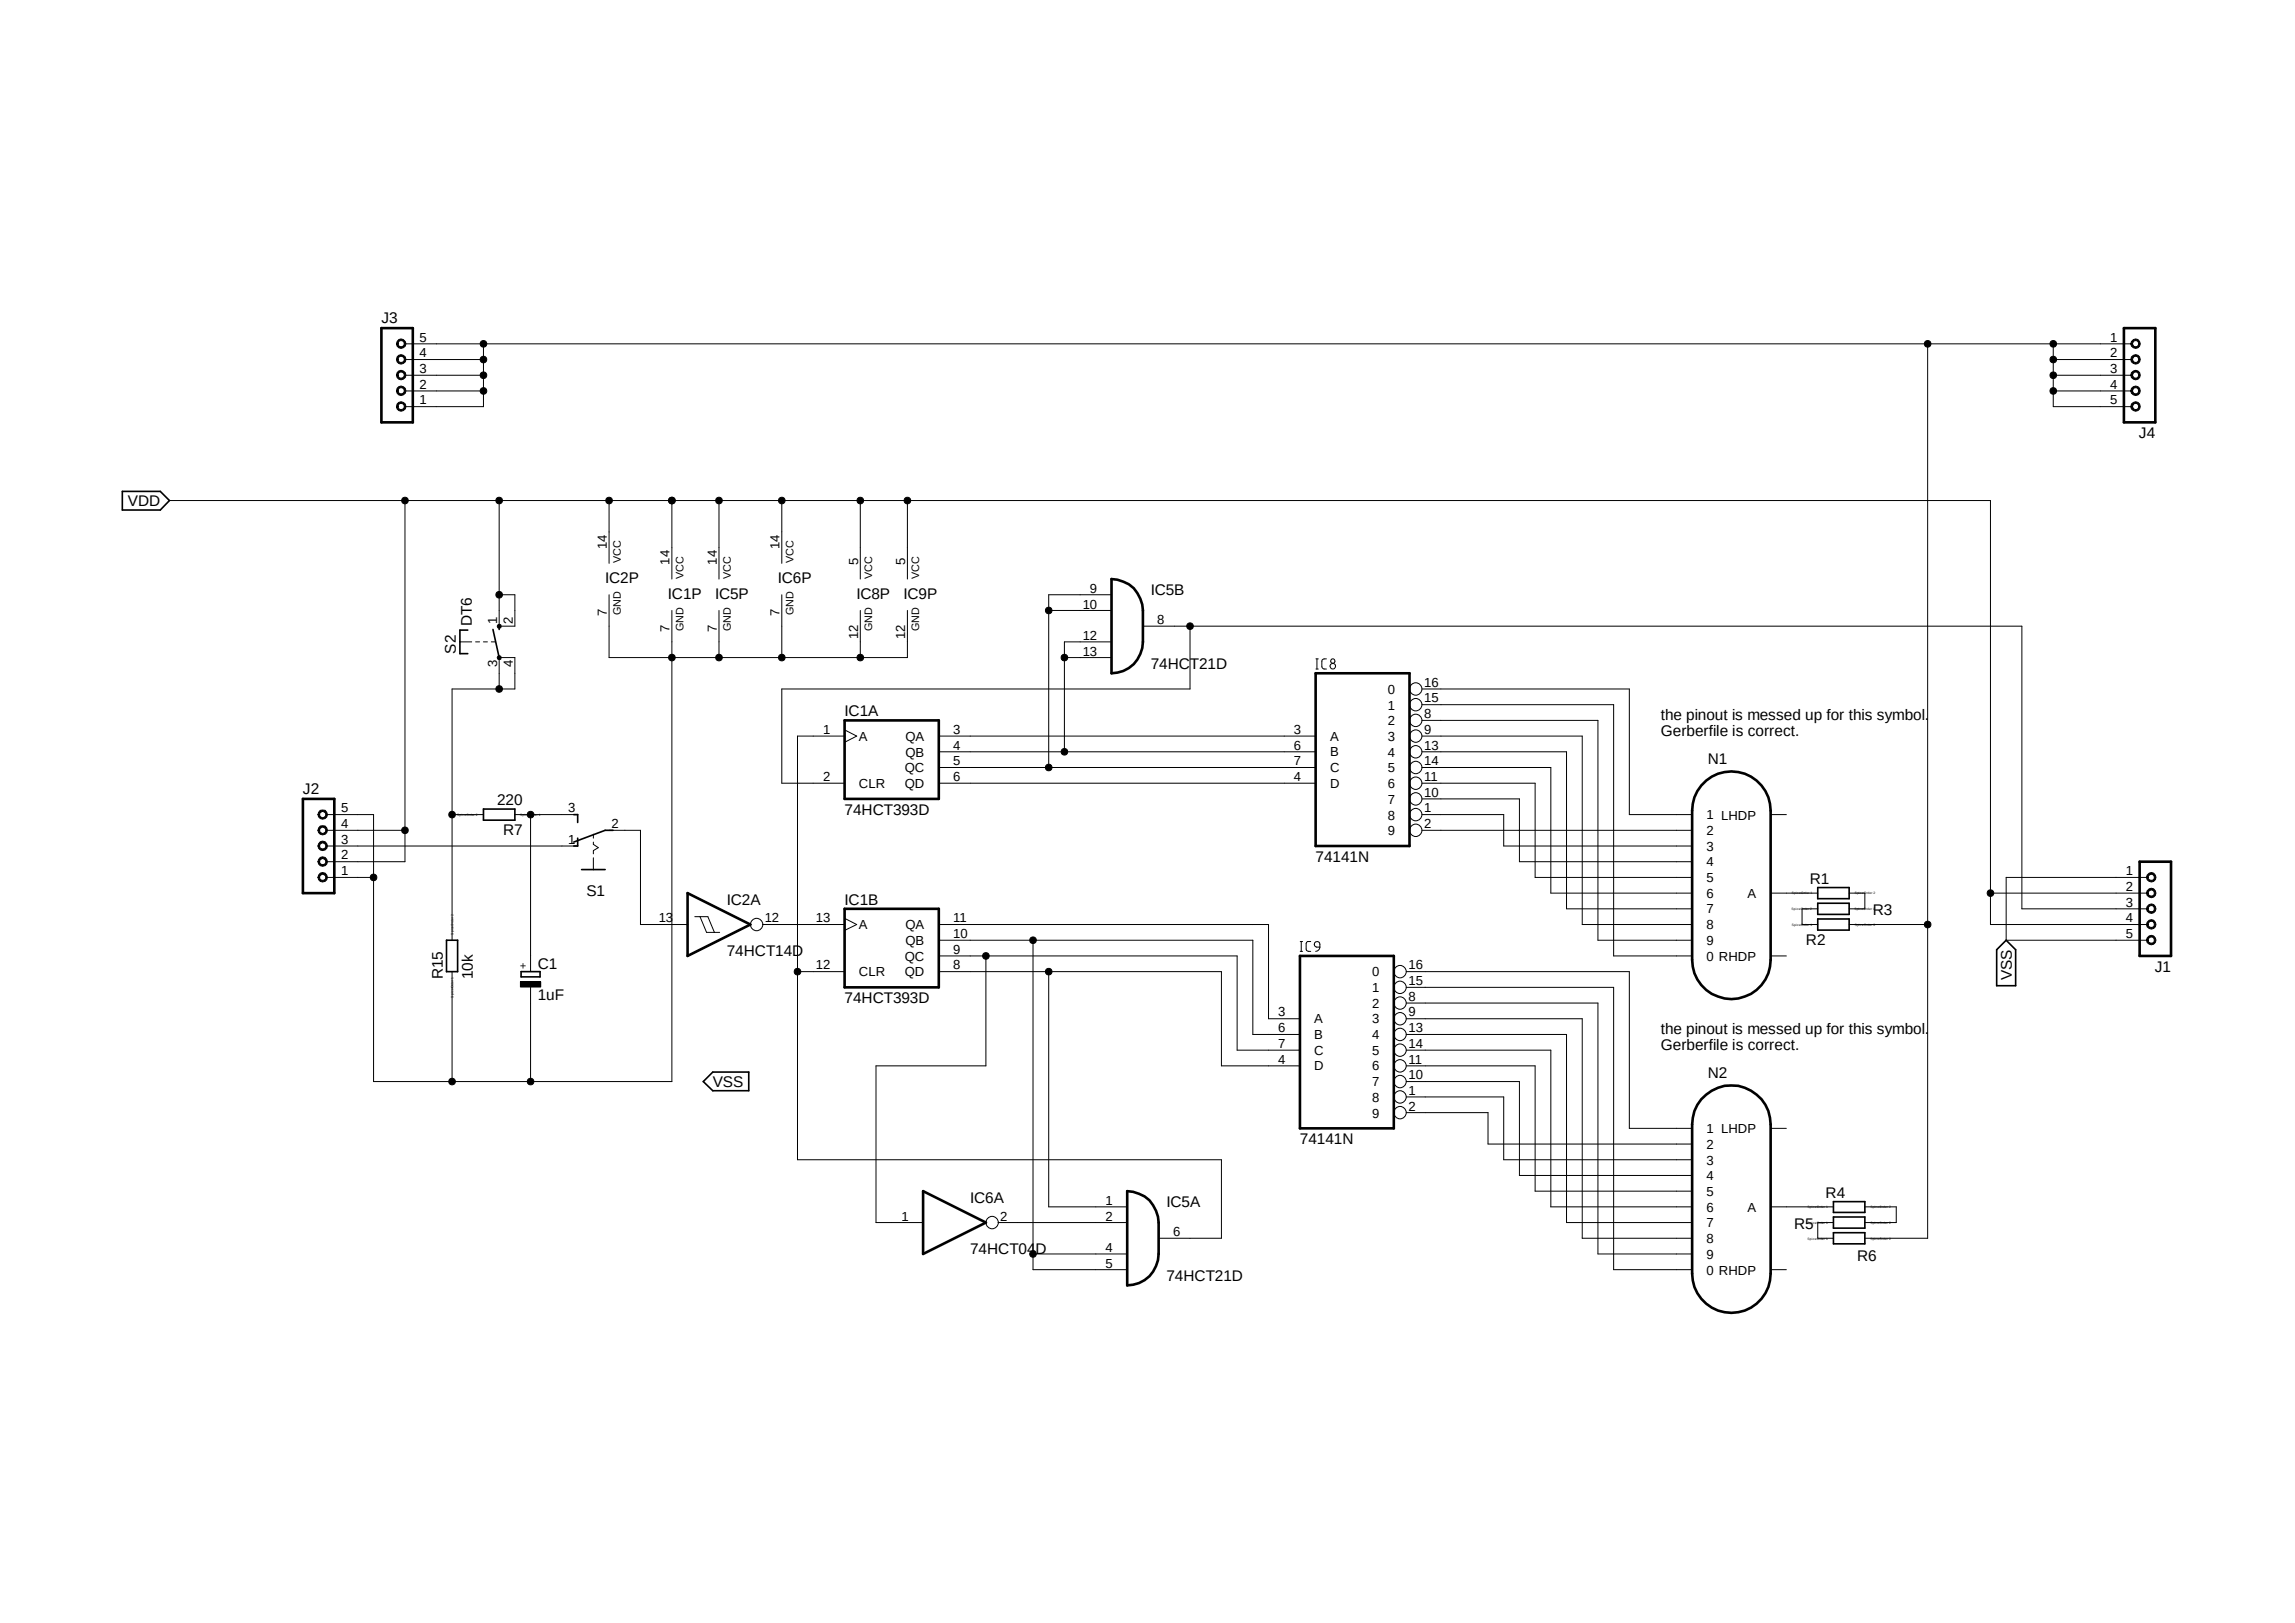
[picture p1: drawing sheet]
<svg xmlns="http://www.w3.org/2000/svg" width="297mm" height="210mm" viewBox="0 0 297 210" stroke-linecap="round" stroke-linejoin="round" font-family="sans-serif">
<defs><g id="words">
<g font-size="2">
<text x="49.4" y="41.8">J3</text>
<text x="276.8" y="56.7">J4</text>
<text x="16.6" y="65.5">VDD</text>
<text x="78.3" y="75.4">IC2P</text>
<text x="86.4" y="77.5">IC1P</text>
<text x="92.5" y="77.5">IC5P</text>
<text x="100.7" y="75.4">IC6P</text>
<text x="110.8" y="77.5">IC8P</text>
<text x="116.9" y="77.5">IC9P</text>
<text x="148.9" y="77">IC5B</text>
<text x="61" y="81" transform="rotate(-90 61 81)">DT6</text>
<text x="59" y="84.6" transform="rotate(-90 59 84.6)">S2</text>
<text x="148.9" y="86.6">74HCT21D</text>
<text x="109.3" y="92.7">IC1A</text>
<text x="214.9" y="93.1">the pinout is messed up for this symbol.</text>
<text x="214.9" y="95.2">Gerberfile is correct.</text>
<text x="221" y="98.8">N1</text>
<text x="39.2" y="102.8">J2</text>
<text x="64.3" y="104.2">220</text>
<text x="109.3" y="105.4">74HCT393D</text>
<text x="65.1" y="108">R7</text>
<text x="170.3" y="111.5">74141N</text>
<text x="75.9" y="116">S1</text>
<text x="94.1" y="117.1">IC2A</text>
<text x="109.3" y="117.1">IC1B</text>
<text x="234.2" y="114.4">R1</text>
<text x="242.4" y="118.4">R3</text>
<text x="69.6" y="125.3">C1</text>
<text x="94.1" y="123.7">74HCT14D</text>
<text x="233.7" y="122.3">R2</text>
<text x="278.8" y="125.7">J1</text>
<text x="57.3" y="126.7" transform="rotate(-90 57.3 126.7)">R15</text>
<text x="61.2" y="126.7" transform="rotate(-90 61.2 126.7)">10k</text>
<text x="69.6" y="129.4">1uF</text>
<text x="109.3" y="129.8">74HCT393D</text>
<text x="260.3" y="126.8" transform="rotate(-90 260.3 126.8)">VSS</text>
<text x="214.9" y="133.8">the pinout is messed up for this symbol.</text>
<text x="214.9" y="135.9">Gerberfile is correct.</text>
<text x="92.2" y="140.6">VSS</text>
<text x="221" y="139.4">N2</text>
<text x="168.2" y="148">74141N</text>
<text x="125.6" y="155.7">IC6A</text>
<text x="236.3" y="155">R4</text>
<text x="151" y="156.2">IC5A</text>
<text x="232.2" y="159">R5</text>
<text x="125.6" y="162.3">74HCT04D</text>
<text x="151" y="165.8">74HCT21D</text>
<text x="240.3" y="163.1">R6</text>
</g>
<g font-size="1.7">
<text x="54.3" y="46.2">4</text>
<text x="54.3" y="44.2">5</text>
<text x="273.1" y="44.2">1</text>
<text x="273.1" y="46.2">2</text>
<text x="54.3" y="52.3">1</text>
<text x="54.3" y="50.3">2</text>
<text x="54.3" y="48.3">3</text>
<text x="273.1" y="48.3">3</text>
<text x="273.1" y="50.3">4</text>
<text x="273.1" y="52.3">5</text>
<text x="78.5" y="71" transform="rotate(-90 78.5 71)">14</text>
<text x="100.9" y="71" transform="rotate(-90 100.9 71)">14</text>
<text x="86.7" y="73.1" transform="rotate(-90 86.7 73.1)">14</text>
<text x="92.8" y="73.1" transform="rotate(-90 92.8 73.1)">14</text>
<text x="111" y="73.1" transform="rotate(-90 111 73.1)">5</text>
<text x="117.1" y="73.1" transform="rotate(-90 117.1 73.1)">5</text>
<text x="141.1" y="76.7">9</text>
<text x="64.3" y="80.8" transform="rotate(-90 64.3 80.8)">1</text>
<text x="66.4" y="80.8" transform="rotate(-90 66.4 80.8)">2</text>
<text x="78.5" y="79.8" transform="rotate(-90 78.5 79.8)">7</text>
<text x="86.7" y="81.8" transform="rotate(-90 86.7 81.8)">7</text>
<text x="92.8" y="81.8" transform="rotate(-90 92.8 81.8)">7</text>
<text x="100.9" y="79.8" transform="rotate(-90 100.9 79.8)">7</text>
<text x="111" y="82.7" transform="rotate(-90 111 82.7)">12</text>
<text x="117.1" y="82.7" transform="rotate(-90 117.1 82.7)">12</text>
<text x="140.1" y="78.7">10</text>
<text x="140.1" y="82.8">12</text>
<text x="149.8" y="80.8">8</text>
<text x="64.3" y="86.3" transform="rotate(-90 64.3 86.3)">3</text>
<text x="66.4" y="86.3" transform="rotate(-90 66.4 86.3)">4</text>
<text x="140.1" y="84.8">13</text>
<text x="179.6" y="89.8">0</text>
<text x="184.3" y="88.9">16</text>
<text x="106.5" y="95">1</text>
<text x="111.2" y="95.8">A</text>
<text x="117.2" y="95.9">QA</text>
<text x="123.4" y="95">3</text>
<text x="167.4" y="95">3</text>
<text x="172.1" y="95.8">A</text>
<text x="179.6" y="93.9">2</text>
<text x="179.6" y="95.9">3</text>
<text x="179.6" y="91.8">1</text>
<text x="184.3" y="92.9">8</text>
<text x="184.3" y="95">9</text>
<text x="184.3" y="90.9">15</text>
<text x="106.5" y="101">2</text>
<text x="111.2" y="101.9">CLR</text>
<text x="117.1" y="99.9">QC</text>
<text x="117.1" y="102">QD</text>
<text x="117.2" y="97.9">QB</text>
<text x="123.4" y="97">4</text>
<text x="123.4" y="99">5</text>
<text x="123.4" y="101">6</text>
<text x="167.4" y="101">4</text>
<text x="167.4" y="97">6</text>
<text x="167.4" y="99">7</text>
<text x="172.1" y="101.9">D</text>
<text x="172.1" y="97.9">B</text>
<text x="172.1" y="99.9">C</text>
<text x="179.6" y="102">6</text>
<text x="179.6" y="97.9">4</text>
<text x="179.6" y="99.9">5</text>
<text x="184.3" y="101">11</text>
<text x="184.3" y="97">13</text>
<text x="184.3" y="99">14</text>
<text x="44.2" y="107.1">4</text>
<text x="44.2" y="105.1">5</text>
<text x="73.5" y="105.1">3</text>
<text x="79.1" y="107.1">2</text>
<text x="179.6" y="106">8</text>
<text x="179.6" y="104">7</text>
<text x="184.3" y="105.1">1</text>
<text x="184.3" y="107.1">2</text>
<text x="184.3" y="103.1">10</text>
<text x="220.9" y="106">1 LHDP</text>
<text x="44.2" y="113.2">1</text>
<text x="44.2" y="111.2">2</text>
<text x="44.2" y="109.2">3</text>
<text x="73.5" y="109.2">1</text>
<text x="179.6" y="108.1">9</text>
<text x="220.9" y="108">2</text>
<text x="220.9" y="110.1">3</text>
<text x="220.9" y="112.1">4</text>
<text x="275.1" y="113.2">1</text>
<text x="85.3" y="119.3">13</text>
<text x="99" y="119.3">12</text>
<text x="105.6" y="119.3">13</text>
<text x="123.4" y="119.3">11</text>
<text x="220.9" y="114.1">5</text>
<text x="220.9" y="116.2">6</text>
<text x="220.9" y="118.2">7</text>
<text x="226.1" y="116.2">A</text>
<text x="275.1" y="115.3">2</text>
<text x="275.1" y="117.3">3</text>
<text x="275.1" y="119.3">4</text>
<text x="105.6" y="125.4">12</text>
<text x="111.2" y="120.2">A</text>
<text x="117.1" y="124.3">QC</text>
<text x="117.2" y="120.2">QA</text>
<text x="117.2" y="122.3">QB</text>
<text x="123.4" y="121.4">10</text>
<text x="123.4" y="123.4">9</text>
<text x="123.4" y="125.4">8</text>
<text x="182.3" y="125.4">16</text>
<text x="220.9" y="120.2">8</text>
<text x="220.9" y="122.3">9</text>
<text x="220.9" y="124.3">0 RHDP</text>
<text x="275.1" y="121.4">5</text>
<text x="111.2" y="126.3">CLR</text>
<text x="117.1" y="126.3">QD</text>
<text x="165.4" y="131.5">3</text>
<text x="177.6" y="130.4">2</text>
<text x="177.6" y="128.4">1</text>
<text x="177.6" y="126.3">0</text>
<text x="182.3" y="129.5">8</text>
<text x="182.3" y="131.5">9</text>
<text x="182.3" y="127.5">15</text>
<text x="165.4" y="137.6">4</text>
<text x="165.4" y="133.6">6</text>
<text x="165.4" y="135.6">7</text>
<text x="170.1" y="132.4">A</text>
<text x="170.1" y="134.5">B</text>
<text x="170.1" y="136.5">C</text>
<text x="177.6" y="132.4">3</text>
<text x="177.6" y="134.5">4</text>
<text x="177.6" y="136.5">5</text>
<text x="182.3" y="137.6">11</text>
<text x="182.3" y="133.6">13</text>
<text x="182.3" y="135.6">14</text>
<text x="170.1" y="138.5">D</text>
<text x="177.6" y="142.6">8</text>
<text x="177.6" y="140.5">7</text>
<text x="177.6" y="138.5">6</text>
<text x="182.3" y="141.7">1</text>
<text x="182.3" y="143.7">2</text>
<text x="182.3" y="139.7">10</text>
<text x="177.6" y="144.6">9</text>
<text x="220.9" y="146.6">1 LHDP</text>
<text x="220.9" y="148.7">2</text>
<text x="143.1" y="155.9">1</text>
<text x="220.9" y="150.7">3</text>
<text x="220.9" y="152.7">4</text>
<text x="220.9" y="154.8">5</text>
<text x="116.7" y="157.9">1</text>
<text x="129.5" y="157.9">2</text>
<text x="143.1" y="157.9">2</text>
<text x="151.8" y="160">6</text>
<text x="220.9" y="156.8">6</text>
<text x="220.9" y="158.8">7</text>
<text x="220.9" y="160.9">8</text>
<text x="226.1" y="156.8">A</text>
<text x="143.1" y="162">4</text>
<text x="143.1" y="164">5</text>
<text x="220.9" y="162.9">9</text>
<text x="220.9" y="164.9">0 RHDP</text>
</g>
<g font-size="1.4">
<text x="80.3" y="72.9" transform="rotate(-90 80.3 72.9)">VCC</text>
<text x="88.5" y="74.9" transform="rotate(-90 88.5 74.9)">VCC</text>
<text x="94.6" y="74.9" transform="rotate(-90 94.6 74.9)">VCC</text>
<text x="102.7" y="72.9" transform="rotate(-90 102.7 72.9)">VCC</text>
<text x="112.9" y="74.9" transform="rotate(-90 112.9 74.9)">VCC</text>
<text x="119" y="74.9" transform="rotate(-90 119 74.9)">VCC</text>
<text x="80.3" y="79.6" transform="rotate(-90 80.3 79.6)">GND</text>
<text x="88.5" y="81.7" transform="rotate(-90 88.5 81.7)">GND</text>
<text x="94.6" y="81.7" transform="rotate(-90 94.6 81.7)">GND</text>
<text x="102.7" y="79.6" transform="rotate(-90 102.7 79.6)">GND</text>
<text x="112.9" y="81.7" transform="rotate(-90 112.9 81.7)">GND</text>
<text x="119" y="81.7" transform="rotate(-90 119 81.7)">GND</text>
<text x="68.2" y="125.4" transform="rotate(-90 68.2 125.4)">+</text>
</g>
<g font-size=".4">
<text x="59.2" y="105.6">SpiceOrder 2</text>
<text x="67.3" y="105.6">SpiceOrder 1</text>
<text x="231.9" y="117.8">SpiceOrder 2</text>
<text x="231.9" y="115.7">SpiceOrder 1</text>
<text x="231.9" y="119.8">SpiceOrder 1</text>
<text x="240" y="117.8">SpiceOrder 1</text>
<text x="240" y="115.7">SpiceOrder 2</text>
<text x="240" y="119.8">SpiceOrder 2</text>
<text x="58.7" y="121" transform="rotate(-90 58.7 121)">SpiceOrder 2</text>
<text x="58.7" y="129.1" transform="rotate(-90 58.7 129.1)">SpiceOrder 1</text>
<text x="233.9" y="156.3">SpiceOrder 1</text>
<text x="233.9" y="158.4">SpiceOrder 1</text>
<text x="233.9" y="160.4">SpiceOrder 1</text>
<text x="242.1" y="156.3">SpiceOrder 2</text>
<text x="242.1" y="158.4">SpiceOrder 2</text>
<text x="242.1" y="160.4">SpiceOrder 2</text>
</g>
</g></defs>
<path d="M15.6 39.8l265.9 130.3M281.5 39.8l-265.9 130.3" fill="none" stroke="#fff" stroke-width=".13"/>
<g fill="none" stroke="#000" stroke-width=".13">
<path d="M51.4 52.3a.61 .61 0 0 1 1-.1 .61 .61 0 0 1-.3 1 .61 .61 0 0 1-.8-.6h.2a.4 .4 0 0 1 .5-.4 .4 .4 0 0 1 .3 .6 .41 .41 0 0 1-.5 .2 .41 .41 0 0 1-.3-.4h-.2zM51.4 50.2a.61 .61 0 0 1 1 0 .61 .61 0 0 1-.3 .9 .61 .61 0 0 1-.8-.5h.2a.4 .4 0 0 1 .5-.4 .4 .4 0 0 1 .3 .6 .41 .41 0 0 1-.5 .2 .41 .41 0 0 1-.3-.4h-.2zM51.4 48.2a.61 .61 0 0 1 1-.1 .61 .61 0 0 1-.3 1 .61 .61 0 0 1-.8-.5h.2a.4 .4 0 0 1 .5-.5 .4 .4 0 0 1 .3 .6 .41 .41 0 0 1-.5 .2 .41 .41 0 0 1-.3-.3h-.2zM51.4 46.2a.61 .61 0 0 1 1-.1 .61 .61 0 0 1-.3 1 .61 .61 0 0 1-.8-.6h.2a.4 .4 0 0 1 .5-.4 .4 .4 0 0 1 .3 .6 .41 .41 0 0 1-.5 .2 .41 .41 0 0 1-.3-.4h-.2zM51.6 43.9a.63 .63 0 0 1 .7 .2 .63 .63 0 0 1 .2 .7 .62 .62 0 0 1-.7 .3 .62 .62 0 0 1-.5-.6h.2a.4 .4 0 0 1 .5-.4 .4 .4 0 0 1 .3 .6 .41 .41 0 0 1-.5 .2 .41 .41 0 0 1-.3-.4h-.2l.1-.3zM52.4 50.6h10.2M52.4 48.6h10.2M52.4 46.5h10.2M52.4 44.5h223.5M62.6 44.5v8.1h-10.2M249.5 44.5v115.7h-8.2M265.7 44.5v8.1h10.2"/>
<path d="M265.7 50.6h10.2M265.7 48.6h10.2M265.7 46.5h10.2M275.8 44.2l.3-.3a.61 .61 0 0 1 .9 .4 .61 .61 0 0 1-.5 .8 .61 .61 0 0 1-.7-.6h.2a.41 .41 0 0 1 .4-.4 .41 .41 0 0 1 .4 .5 .41 .41 0 0 1-.6 .2l-.2-.3h-.2zM275.8 46.2a.61 .61 0 0 1 1-.1 .61 .61 0 0 1-.2 1 .61 .61 0 0 1-.8-.6h.2a.41 .41 0 0 1 .4-.4 .41 .41 0 0 1 .4 .5 .41 .41 0 0 1-.6 .3l-.2-.4h-.2zM275.8 48.2a.61 .61 0 0 1 1-.1 .61 .61 0 0 1-.2 1 .61 .61 0 0 1-.8-.5h.2a.41 .41 0 0 1 .4-.5 .41 .41 0 0 1 .4 .6 .41 .41 0 0 1-.6 .2l-.2-.3h-.2zM275.8 50.2a.61 .61 0 0 1 1 0 .61 .61 0 0 1-.2 .9 .61 .61 0 0 1-.8-.5h.2a.41 .41 0 0 1 .4-.4 .41 .41 0 0 1 .4 .5 .41 .41 0 0 1-.6 .2l-.2-.3h-.2zM275.8 52.3a.61 .61 0 0 1 1-.1 .61 .61 0 0 1-.2 1 .61 .61 0 0 1-.8-.6h.2a.41 .41 0 0 1 .4-.4 .41 .41 0 0 1 .4 .5 .41 .41 0 0 1-.6 .3l-.2-.4h-.2zM21.9 64.8h235.7v54.8h20.3M52.4 64.8v46.7h-10.2M64.6 64.8v16.2h2v-4h-2M78.8 77v8.1h38.6v-6.1"/>
<path d="M78.8 64.8v8.1M87 79v61h-38.7v-34.6h-6.1M87 64.8v10.1M93 64.8v10.1M93 79v6.1M101.2 64.8v8.1M101.2 77v8.1M111.3 64.8v10.1M111.3 79v6.1M117.4 64.8v10.1M135.7 79h8.1M143.8 77h-8.1v22.3"/>
<path d="M59.5 83.1h1.5M61.6 83.1h.5M62.6 83.1h.5M63.6 83.1h.5M64.4 84.9l.2-.1 .2 .1v.4h-.4l-.1-.2zM64.4 80.9l.2-.1 .2 .1v.3h-.4l-.1-.2zM64.6 89.2v-4.1h2v4.1h-8.1v32.5M109.3 94.4l1.6 .8-1.6 .9M109.3 95.2h-6.1v54.9h54.9v10.1h-8.2M121.5 95.2h48.8M121.5 97.3h48.8M121.5 99.3h48.8"/>
<path d="M137.8 85.1h6M143.8 83.1h-6v14.2M147.9 81h113.8v36.6h16.2M154 81v8.2h-52.8v12.1h8.1M170.3 86.6h.3M170.3 85.3h.3M170.4 85.3v1.3M171.7 85.3h-.5l-.1 .3v.8l.3 .2h.3M184 95.2h20.8v24.4h14.2M184 97.3h18.7v20.3h16.3M184 99.3h16.7v16.3h18.3M184 93.2h22.8v28.5h12.2"/>
<path d="M184 91.2h24.8v32.5h10.2M184 89.2h26.9v16.2h8.1M41.4 113a.62 .62 0 0 1 .9 .3 .62 .62 0 0 1-.4 .8 .62 .62 0 0 1-.8-.6h.3a.41 .41 0 0 1 .4-.4 .41 .41 0 0 1 .4 .5 .41 .41 0 0 1-.6 .3l-.2-.2v-.2h-.3l.1-.3zM41.4 111a.62 .62 0 0 1 .9 .3 .62 .62 0 0 1-.4 .8 .62 .62 0 0 1-.8-.6h.3a.41 .41 0 0 1 .4-.4 .41 .41 0 0 1 .4 .5 .41 .41 0 0 1-.6 .2l-.2-.1v-.2h-.3l.1-.3zM41.4 108.9a.62 .62 0 0 1 .9 .3 .62 .62 0 0 1-.4 .9 .62 .62 0 0 1-.8-.6h.3a.41 .41 0 0 1 .4-.4 .41 .41 0 0 1 .4 .5 .41 .41 0 0 1-.6 .2l-.2-.1v-.2h-.3l.1-.3zM41.4 106.9a.62 .62 0 0 1 .9 .3 .62 .62 0 0 1-.4 .8 .62 .62 0 0 1-.8-.6h.3a.41 .41 0 0 1 .4-.4 .41 .41 0 0 1 .4 .6 .41 .41 0 0 1-.6 .2l-.2-.1v-.3h-.3l.1-.3zM41.4 104.9a.62 .62 0 0 1 .9 .3 .62 .62 0 0 1-.4 .8 .62 .62 0 0 1-.8-.6h.3a.41 .41 0 0 1 .4-.4 .41 .41 0 0 1 .4 .5 .41 .41 0 0 1-.6 .2l-.2-.1v-.2h-.3l.1-.3zM42.2 113.5h6.1M42.2 109.5h32.6M42.2 107.4h10.2M58.5 105.4h4.1M66.6 105.4h8.2"/>
<path d="M68.7 105.4v20.3M76.8 107.9v.6M76.8 109v.3l.6 .4-.6 .4v.4M76.8 111v1.5M78.8 107.4h4.1v12.2h6.1M89.9 118.6h1.7l.9 2M90.6 118.6l.8 2h1.7M98.7 119.6h10.6M109.3 118.8l1.6 .8-1.6 .8M121.5 101.3h48.8M121.5 119.6h42.7v12.2h4M184 101.3h14.7v12.2h20.3"/>
<path d="M184 103.4h12.6v8.1h22.4M184 105.4h10.6v4.1h24.4M184 107.4h35M229.2 115.6h6M229.2 105.4h2M235.2 117.6h-2v2h2M239.3 119.6h10.2M239.3 115.6h2v2h-2M257.6 115.6h20.3M277.9 113.2l.2-.2a.61 .61 0 0 1 .9 .3 .61 .61 0 0 1-.5 .8 .61 .61 0 0 1-.7-.6h.2a.42 .42 0 0 1 .6-.3 .42 .42 0 0 1 .1 .7 .42 .42 0 0 1-.7-.2v-.2h-.2zM277.9 115.3l.2-.3a.61 .61 0 0 1 .9 .4 .61 .61 0 0 1-.5 .8 .61 .61 0 0 1-.7-.6h.2a.42 .42 0 0 1 .6-.4 .42 .42 0 0 1 .1 .7 .42 .42 0 0 1-.7-.1v-.2h-.2zM277.9 117.3l.2-.2a.61 .61 0 0 1 .9 .3 .61 .61 0 0 1-.5 .8 .61 .61 0 0 1-.7-.6h.2a.42 .42 0 0 1 .6-.4 .42 .42 0 0 1 .1 .7 .42 .42 0 0 1-.7-.1v-.2h-.2z"/>
<path d="M277.9 119.3l.2-.2a.61 .61 0 0 1 .9 .3 .61 .61 0 0 1-.5 .8 .61 .61 0 0 1-.7-.6h.2a.42 .42 0 0 1 .6-.3 .42 .42 0 0 1 .1 .6 .42 .42 0 0 1-.7-.1v-.2h-.2zM277.9 113.5h-18.3v8.2h18.3M58.5 125.7v14.3M67.4 127h2.6v.7h-2.6zM68.7 127.8v12.2M103.2 125.7h6.1M121.5 125.7h36.6v12.2h10.1M121.5 121.7h40.6v12.2h6.1M121.5 123.7h38.6v12.2h8.1M127.6 123.7v14.2h-14.2v20.3h6.1M133.7 121.7v42.6h12.2M135.7 125.7v30.5h10.2"/>
<path d="M168.3 123.1h.3M168.3 121.8h.3M168.4 121.8v1.3M169.6 121.8h-.4l-.2 .3 .1 .9 .2 .1h.3M170.1 122a.37 .37 0 0 1 .4-.2 .37 .37 0 0 1 .3 .4v.4h-.4a.36 .36 0 0 1-.3-.6zM170.8 122.6a.58 .58 0 0 1-.5 .5M182 125.7h28.9v20.3h8.1M182 135.9h18.7v20.3h18.3M182 133.9h20.7v24.3h16.3M182 129.8h24.8v32.5h12.2M182 127.8h26.8v36.5h10.2M182 131.8h22.8v28.4h14.2"/>
<path d="M182 140h14.6v12.1h22.4M182 137.9h16.7v16.2h20.3M229.2 123.7h2M277.9 121.4l.2-.3a.61 .61 0 0 1 .9 .4 .61 .61 0 0 1-.5 .8 .61 .61 0 0 1-.7-.6h.2a.42 .42 0 0 1 .6-.4 .42 .42 0 0 1 .1 .7 .42 .42 0 0 1-.7-.1v-.2h-.2zM129.2 158.2h16.7M182 144h10.6v4h26.4M182 141.9h12.6v8.2h24.4M229.2 156.2h8.1M229.2 146h2M237.3 158.2h-2.1v2h2.1M241.3 156.2h4.1v2h-4.1M133.7 162.3h12.2"/>
<path d="M229.2 164.3h2"/>
<circle cx="62.6" cy="46.5" r=".43"/>
<circle cx="62.6" cy="44.5" r=".43"/>
<circle cx="62.6" cy="50.6" r=".43"/>
<circle cx="62.6" cy="48.6" r=".43"/>
<circle cx="249.5" cy="44.5" r=".43"/>
<circle cx="265.7" cy="46.5" r=".43"/>
<circle cx="265.7" cy="48.6" r=".43"/>
<circle cx="265.7" cy="44.5" r=".43"/>
<circle cx="265.7" cy="50.6" r=".43"/>
<circle cx="52.4" cy="64.8" r=".43"/>
<circle cx="64.6" cy="77" r=".43"/>
<circle cx="64.6" cy="64.8" r=".43"/>
<circle cx="78.8" cy="64.8" r=".43"/>
<circle cx="86.9" cy="64.8" r=".43"/>
<circle cx="93" cy="64.8" r=".43"/>
<circle cx="101.2" cy="64.8" r=".43"/>
<circle cx="111.3" cy="64.8" r=".43"/>
<circle cx="117.4" cy="64.8" r=".43"/>
<circle cx="135.7" cy="79" r=".43"/>
<circle cx="64.6" cy="89.2" r=".43"/>
<circle cx="86.9" cy="85.1" r=".43"/>
<circle cx="93" cy="85.1" r=".43"/>
<circle cx="101.2" cy="85.1" r=".43"/>
<circle cx="111.3" cy="85.1" r=".43"/>
<circle cx="135.7" cy="99.3" r=".43"/>
<circle cx="137.7" cy="85.1" r=".43"/>
<circle cx="137.7" cy="97.3" r=".43"/>
<circle cx="154" cy="81" r=".43"/>
<circle cx="172.5" cy="85.5" r=".29"/>
<circle cx="172.5" cy="86.2" r=".37"/>
<circle cx="183.2" cy="97.3" r=".8"/>
<circle cx="183.2" cy="93.2" r=".8"/>
<circle cx="183.2" cy="91.2" r=".8"/>
<circle cx="183.2" cy="89.2" r=".8"/>
<circle cx="183.2" cy="95.3" r=".8"/>
<circle cx="183.2" cy="99.3" r=".8"/>
<circle cx="48.3" cy="113.5" r=".43"/>
<circle cx="52.4" cy="107.4" r=".43"/>
<circle cx="58.5" cy="105.4" r=".43"/>
<circle cx="68.7" cy="105.4" r=".43"/>
<circle cx="97.9" cy="119.6" r=".8"/>
<circle cx="183.2" cy="105.4" r=".8"/>
<circle cx="183.2" cy="103.4" r=".8"/>
<circle cx="183.2" cy="107.4" r=".8"/>
<circle cx="183.2" cy="101.3" r=".8"/>
<circle cx="249.5" cy="119.6" r=".43"/>
<circle cx="257.6" cy="115.6" r=".43"/>
<circle cx="58.5" cy="140" r=".43"/>
<circle cx="68.7" cy="140" r=".43"/>
<circle cx="103.2" cy="125.7" r=".43"/>
<circle cx="127.6" cy="123.7" r=".43"/>
<circle cx="133.7" cy="121.7" r=".43"/>
<circle cx="135.7" cy="125.7" r=".43"/>
<circle cx="181.2" cy="137.9" r=".8"/>
<circle cx="181.2" cy="127.8" r=".8"/>
<circle cx="181.2" cy="129.8" r=".8"/>
<circle cx="181.2" cy="131.8" r=".8"/>
<circle cx="181.2" cy="125.7" r=".8"/>
<circle cx="181.2" cy="140" r=".8"/>
<circle cx="181.2" cy="133.9" r=".8"/>
<circle cx="181.2" cy="135.9" r=".8"/>
<circle cx="128.4" cy="158.2" r=".8"/>
<circle cx="181.2" cy="144" r=".8"/>
<circle cx="181.2" cy="141.9" r=".8"/>
<circle cx="133.7" cy="162.3" r=".43"/>
</g>
<g fill="none" stroke="#000" stroke-width=".21">
<path d="M15.8 63.6h4.9l1.2 1.2-1.2 1.2h-4.9zM60.5 81.5h-1v3.1h1M63.8 81.4l.8 3.7M64.6 81v.4M62.6 104.7h4v1.4h-4zM74.3 105.4h.5v1M74.8 108.5v1h-.5M75.3 112.5h3M79.3 107.4h-1l-4 1.6M235.2 114.9h4.1v1.4h-4.1zM235.2 116.9h4.1v1.4h-4.1zM235.2 118.9h4.1v1.5h-4.1z"/>
<path d="M57.8 121.7h1.4v4h-1.4zM67.4 125.7h2.5v.7h-2.5zM91 140l1.2-1.3h4.7v2.4h-4.7zM259.6 121.7l1.3 1.2v4.7h-2.5v-4.7zM237.3 155.5h4v1.4h-4zM237.3 157.5h4v1.4h-4zM237.3 159.5h4v1.5h-4z"/>
</g>
<g fill="none" stroke="#000" stroke-width=".34">
<path d="M49.4 42.5h4v12.2h-4zM274.9 42.5h4v12.2h-4zM143.8 74.9a4 4 0 0 1 4.1 4.1v4.1a4 4 0 0 1-4.1 4zM109.3 93.2h12.2v10.2h-12.2zM170.3 87.1h12.1v22.4h-12.1zM39.2 103.4h4.1v12.2h-4.1zM89 115.6l8.1 4-8.1 4.1zM109.3 117.6h12.2v10.2h-12.2zM220.8 101a5.1 5.1 0 0 1 5.4-.7 5.1 5.1 0 0 1 3 4.6v19.3a5.1 5.1 0 0 1-5.1 5.1 5.1 5.1 0 0 1-5.1-5.1v-19.3a5 5 0 0 1 1.8-3.9zM276.9 111.5h4.1v12.2h-4.1zM168.2 123.7h12.2v22.3h-12.2zM119.5 154.1l8.1 4.1-8.1 4.1z"/>
<path d="M145.9 154.1a4 4 0 0 1 4 4.1v4.1a4 4 0 0 1-4 4zM220.2 142.2a5.1 5.1 0 0 1 5.6-1.4 5.1 5.1 0 0 1 3.4 4.7v19.3a5.1 5.1 0 0 1-5.1 5.1 5.1 5.1 0 0 1-5.1-5.1v-19.3a4.9 4.9 0 0 1 1.2-3.3z"/>
</g>
<g fill="#000">
<path d="M51.4 52.3a.61 .61 0 0 1 1-.1 .61 .61 0 0 1-.3 1 .61 .61 0 0 1-.8-.6h.2a.4 .4 0 0 1 .5-.4 .4 .4 0 0 1 .3 .6 .41 .41 0 0 1-.5 .2 .41 .41 0 0 1-.3-.4h-.2z" fill-rule="evenodd"/>
<path d="M51.4 50.2a.61 .61 0 0 1 1 0 .61 .61 0 0 1-.3 .9 .61 .61 0 0 1-.8-.5h.2a.4 .4 0 0 1 .5-.4 .4 .4 0 0 1 .3 .6 .41 .41 0 0 1-.5 .2 .41 .41 0 0 1-.3-.4h-.2z" fill-rule="evenodd"/>
<path d="M51.4 48.2a.61 .61 0 0 1 1-.1 .61 .61 0 0 1-.3 1 .61 .61 0 0 1-.8-.5h.2a.4 .4 0 0 1 .5-.5 .4 .4 0 0 1 .3 .6 .41 .41 0 0 1-.5 .2 .41 .41 0 0 1-.3-.3h-.2z" fill-rule="evenodd"/>
<path d="M51.4 46.2a.61 .61 0 0 1 1-.1 .61 .61 0 0 1-.3 1 .61 .61 0 0 1-.8-.6h.2a.4 .4 0 0 1 .5-.4 .4 .4 0 0 1 .3 .6 .41 .41 0 0 1-.5 .2 .41 .41 0 0 1-.3-.4h-.2z" fill-rule="evenodd"/>
<path d="M51.6 43.9a.63 .63 0 0 1 .7 .2 .63 .63 0 0 1 .2 .7 .62 .62 0 0 1-.7 .3 .62 .62 0 0 1-.5-.6h.2a.4 .4 0 0 1 .5-.4 .4 .4 0 0 1 .3 .6 .41 .41 0 0 1-.5 .2 .41 .41 0 0 1-.3-.4h-.2l.1-.3z" fill-rule="evenodd"/>
<path d="M275.8 44.2l.3-.3a.61 .61 0 0 1 .9 .4 .61 .61 0 0 1-.5 .8 .61 .61 0 0 1-.7-.6h.2a.41 .41 0 0 1 .4-.4 .41 .41 0 0 1 .4 .5 .41 .41 0 0 1-.6 .2l-.2-.3h-.2z" fill-rule="evenodd"/>
<path d="M275.8 46.2a.61 .61 0 0 1 1-.1 .61 .61 0 0 1-.2 1 .61 .61 0 0 1-.8-.6h.2a.41 .41 0 0 1 .4-.4 .41 .41 0 0 1 .4 .5 .41 .41 0 0 1-.6 .3l-.2-.4h-.2z" fill-rule="evenodd"/>
<path d="M275.8 48.2a.61 .61 0 0 1 1-.1 .61 .61 0 0 1-.2 1 .61 .61 0 0 1-.8-.5h.2a.41 .41 0 0 1 .4-.5 .41 .41 0 0 1 .4 .6 .41 .41 0 0 1-.6 .2l-.2-.3h-.2z" fill-rule="evenodd"/>
<path d="M275.8 50.2a.61 .61 0 0 1 1 0 .61 .61 0 0 1-.2 .9 .61 .61 0 0 1-.8-.5h.2a.41 .41 0 0 1 .4-.4 .41 .41 0 0 1 .4 .5 .41 .41 0 0 1-.6 .2l-.2-.3h-.2z" fill-rule="evenodd"/>
<path d="M275.8 52.3a.61 .61 0 0 1 1-.1 .61 .61 0 0 1-.2 1 .61 .61 0 0 1-.8-.6h.2a.41 .41 0 0 1 .4-.4 .41 .41 0 0 1 .4 .5 .41 .41 0 0 1-.6 .3l-.2-.4h-.2z" fill-rule="evenodd"/>
<path d="M64.4 84.9l.2-.1 .2 .1v.4h-.4l-.1-.2z" fill-rule="evenodd"/>
<path d="M64.4 80.9l.2-.1 .2 .1v.3h-.4l-.1-.2z" fill-rule="evenodd"/>
<path d="M41.4 113a.62 .62 0 0 1 .9 .3 .62 .62 0 0 1-.4 .8 .62 .62 0 0 1-.8-.6h.3a.41 .41 0 0 1 .4-.4 .41 .41 0 0 1 .4 .5 .41 .41 0 0 1-.6 .3l-.2-.2v-.2h-.3l.1-.3z" fill-rule="evenodd"/>
<path d="M41.4 111a.62 .62 0 0 1 .9 .3 .62 .62 0 0 1-.4 .8 .62 .62 0 0 1-.8-.6h.3a.41 .41 0 0 1 .4-.4 .41 .41 0 0 1 .4 .5 .41 .41 0 0 1-.6 .2l-.2-.1v-.2h-.3l.1-.3z" fill-rule="evenodd"/>
<path d="M41.4 108.9a.62 .62 0 0 1 .9 .3 .62 .62 0 0 1-.4 .9 .62 .62 0 0 1-.8-.6h.3a.41 .41 0 0 1 .4-.4 .41 .41 0 0 1 .4 .5 .41 .41 0 0 1-.6 .2l-.2-.1v-.2h-.3l.1-.3z" fill-rule="evenodd"/>
<path d="M41.4 106.9a.62 .62 0 0 1 .9 .3 .62 .62 0 0 1-.4 .8 .62 .62 0 0 1-.8-.6h.3a.41 .41 0 0 1 .4-.4 .41 .41 0 0 1 .4 .6 .41 .41 0 0 1-.6 .2l-.2-.1v-.3h-.3l.1-.3z" fill-rule="evenodd"/>
<path d="M41.4 104.9a.62 .62 0 0 1 .9 .3 .62 .62 0 0 1-.4 .8 .62 .62 0 0 1-.8-.6h.3a.41 .41 0 0 1 .4-.4 .41 .41 0 0 1 .4 .5 .41 .41 0 0 1-.6 .2l-.2-.1v-.2h-.3l.1-.3z" fill-rule="evenodd"/>
<path d="M277.9 113.2l.2-.2a.61 .61 0 0 1 .9 .3 .61 .61 0 0 1-.5 .8 .61 .61 0 0 1-.7-.6h.2a.42 .42 0 0 1 .6-.3 .42 .42 0 0 1 .1 .7 .42 .42 0 0 1-.7-.2v-.2h-.2z" fill-rule="evenodd"/>
<path d="M277.9 115.3l.2-.3a.61 .61 0 0 1 .9 .4 .61 .61 0 0 1-.5 .8 .61 .61 0 0 1-.7-.6h.2a.42 .42 0 0 1 .6-.4 .42 .42 0 0 1 .1 .7 .42 .42 0 0 1-.7-.1v-.2h-.2z" fill-rule="evenodd"/>
<path d="M277.9 117.3l.2-.2a.61 .61 0 0 1 .9 .3 .61 .61 0 0 1-.5 .8 .61 .61 0 0 1-.7-.6h.2a.42 .42 0 0 1 .6-.4 .42 .42 0 0 1 .1 .7 .42 .42 0 0 1-.7-.1v-.2h-.2z" fill-rule="evenodd"/>
<path d="M277.9 119.3l.2-.2a.61 .61 0 0 1 .9 .3 .61 .61 0 0 1-.5 .8 .61 .61 0 0 1-.7-.6h.2a.42 .42 0 0 1 .6-.3 .42 .42 0 0 1 .1 .6 .42 .42 0 0 1-.7-.1v-.2h-.2z" fill-rule="evenodd"/>
<path d="M67.4 127h2.6v.7h-2.6z" fill-rule="evenodd"/>
<path d="M277.9 121.4l.2-.3a.61 .61 0 0 1 .9 .4 .61 .61 0 0 1-.5 .8 .61 .61 0 0 1-.7-.6h.2a.42 .42 0 0 1 .6-.4 .42 .42 0 0 1 .1 .7 .42 .42 0 0 1-.7-.1v-.2h-.2z" fill-rule="evenodd"/>
<circle cx="62.6" cy="46.5" r=".43"/>
<circle cx="62.6" cy="44.5" r=".43"/>
<circle cx="62.6" cy="50.6" r=".43"/>
<circle cx="62.6" cy="48.6" r=".43"/>
<circle cx="249.5" cy="44.5" r=".43"/>
<circle cx="265.7" cy="46.5" r=".43"/>
<circle cx="265.7" cy="48.6" r=".43"/>
<circle cx="265.7" cy="44.5" r=".43"/>
<circle cx="265.7" cy="50.6" r=".43"/>
<circle cx="52.4" cy="64.8" r=".43"/>
<circle cx="64.6" cy="77" r=".43"/>
<circle cx="64.6" cy="64.8" r=".43"/>
<circle cx="78.8" cy="64.8" r=".43"/>
<circle cx="86.9" cy="64.8" r=".43"/>
<circle cx="93" cy="64.8" r=".43"/>
<circle cx="101.2" cy="64.8" r=".43"/>
<circle cx="111.3" cy="64.8" r=".43"/>
<circle cx="117.4" cy="64.8" r=".43"/>
<circle cx="135.7" cy="79" r=".43"/>
<circle cx="64.6" cy="89.2" r=".43"/>
<circle cx="86.9" cy="85.1" r=".43"/>
<circle cx="93" cy="85.1" r=".43"/>
<circle cx="101.2" cy="85.1" r=".43"/>
<circle cx="111.3" cy="85.1" r=".43"/>
<circle cx="135.7" cy="99.3" r=".43"/>
<circle cx="137.7" cy="85.1" r=".43"/>
<circle cx="137.7" cy="97.3" r=".43"/>
<circle cx="154" cy="81" r=".43"/>
<circle cx="48.3" cy="113.5" r=".43"/>
<circle cx="52.4" cy="107.4" r=".43"/>
<circle cx="58.5" cy="105.4" r=".43"/>
<circle cx="68.7" cy="105.4" r=".43"/>
<circle cx="249.5" cy="119.6" r=".43"/>
<circle cx="257.6" cy="115.6" r=".43"/>
<circle cx="58.5" cy="140" r=".43"/>
<circle cx="68.7" cy="140" r=".43"/>
<circle cx="103.2" cy="125.7" r=".43"/>
<circle cx="127.6" cy="123.7" r=".43"/>
<circle cx="133.7" cy="121.7" r=".43"/>
<circle cx="135.7" cy="125.7" r=".43"/>
<circle cx="133.7" cy="162.3" r=".43"/>
</g>
<use href="#words"/>
</svg>
